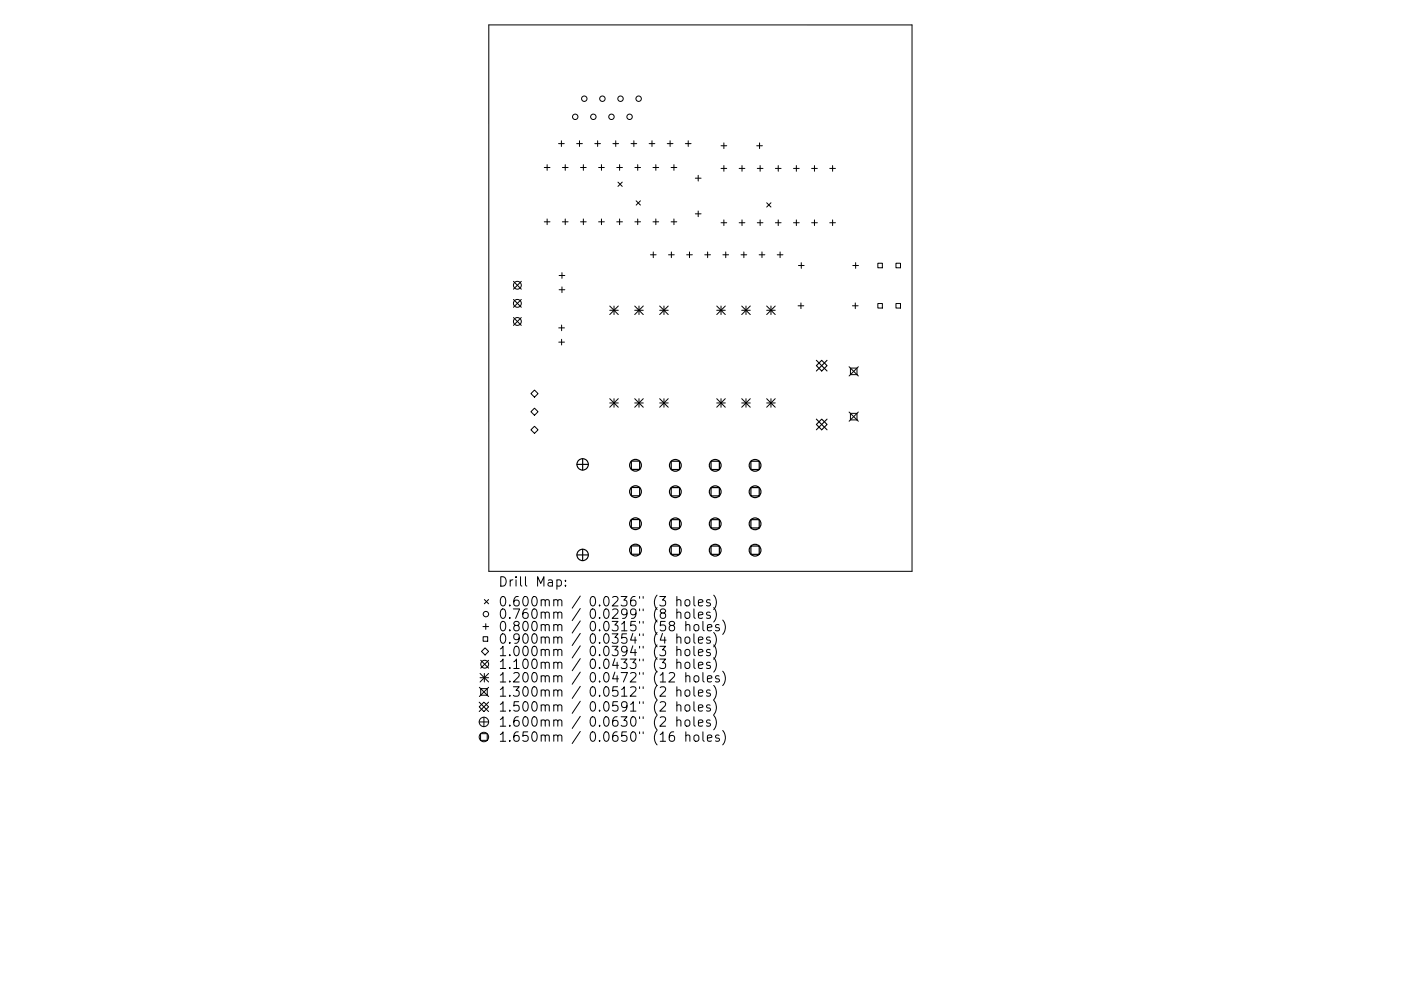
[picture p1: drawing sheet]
<svg xmlns="http://www.w3.org/2000/svg" width="297mm" height="210mm" viewBox="0 0 297 210" stroke-linecap="round" stroke-linejoin="round" font-family="sans-serif">
<defs><g id="words">
<g font-size="2.8">
<text x="105.6" y="124.5">Drill Map:</text>
<text x="105.6" y="128.7">0.600mm / 0.0236&quot; (3 holes)</text>
<text x="105.6" y="131.3">0.760mm / 0.0299&quot; (8 holes)</text>
<text x="105.6" y="133.9">0.800mm / 0.0315&quot; (58 holes)</text>
<text x="105.6" y="136.6">0.900mm / 0.0354&quot; (4 holes)</text>
<text x="105.6" y="139.2">1.000mm / 0.0394&quot; (3 holes)</text>
<text x="105.6" y="141.9">1.100mm / 0.0433&quot; (3 holes)</text>
<text x="105.6" y="144.8">1.200mm / 0.0472&quot; (12 holes)</text>
<text x="105.6" y="147.8">1.300mm / 0.0512&quot; (2 holes)</text>
<text x="105.6" y="151">1.500mm / 0.0591&quot; (2 holes)</text>
<text x="105.6" y="154.2">1.600mm / 0.0630&quot; (2 holes)</text>
<text x="105.6" y="157.4">1.650mm / 0.0650&quot; (16 holes)</text>
</g>
</g></defs>
<g fill="none" stroke="#000" stroke-width=".21">
<path d="M103.6 5.3h89.8v115.9h-89.8zM115.4 35.5h1.2M116 34.9v1.2M118.4 30.5h1.2M119 29.9v1.2M119.2 35.5h1.2M119.8 34.9v1.2M122.3 30.5h1.2M122.9 29.9v1.2M123.1 35.5h1.2M123.7 34.9v1.2M126.1 30.5h1.2"/>
<path d="M126.7 29.9v1.2M126.9 35.5h1.2M127.5 34.9v1.2M129.9 30.5h1.3M130.5 29.9v1.2M130.8 35.5h1.2M131 38.6l.9 .9M131.4 34.9v1.2M131.9 38.6l-.9 .9M133.8 30.5h1.2M134.4 29.9v1.2M134.6 35.5h1.2"/>
<path d="M135.2 34.9v1.2M137.6 30.5h1.2M138.2 29.9v1.2M138.4 35.5h1.3M139 34.9v1.2M141.5 30.5h1.2M142.1 29.9v1.2M142.3 35.5h1.2M142.9 34.9v1.2M145.3 30.5h1.2M145.9 29.9v1.2M147.4 37.8h1.2"/>
<path d="M148 37.2v1.2M152.9 30.9h1.2M152.9 35.7h1.2M153.5 30.3v1.2M153.5 35.1v1.2M156.7 35.7h1.2M157.3 35.1v1.2M160.4 30.9h1.2M160.6 35.7h1.2M161 30.3v1.2M161.2 35.1v1.2M164.4 35.7h1.2"/>
<path d="M165 35.1v1.2M168.2 35.7h1.2M168.8 35.1v1.2M172.1 35.7h1.2M172.7 35.1v1.2M175.9 35.7h1.2M176.5 35.1v1.2M108.9 59.7l1.6 1.7M110.5 59.7l-1.6 1.7M115.4 47.1h1.2M116 46.5v1.2M118.5 58.5h1.3"/>
<path d="M119.1 57.8v1.3M119.2 47.1h1.2M119.8 46.5v1.2M123.1 47.1h1.2M123.7 46.5v1.2M126.9 47.1h1.2M127.5 46.5v1.2M130.8 47.1h1.2M131.4 46.5v1.2M134.6 47.1h1.2M134.9 42.6l.9 .9M135.2 46.5v1.2"/>
<path d="M135.8 42.6l-.9 .9M137.9 54.1h1.2M138.4 47.1h1.3M138.5 53.5v1.2M139 46.5v1.2M141.7 54.1h1.3M142.3 47.1h1.2M142.3 53.5v1.2M142.9 46.5v1.2M145.6 54.1h1.2M146.2 53.5v1.2M147.4 45.4h1.2"/>
<path d="M148 44.8v1.2M149.4 54.1h1.2M150 53.5v1.2M152.9 47.3h1.2M153.3 54.1h1.2M153.5 46.7v1.2M153.9 53.5v1.2M156.7 47.3h1.2M157.1 54.1h1.2M157.3 46.7v1.2M157.7 53.5v1.2M160.6 47.3h1.2"/>
<path d="M160.9 54.1h1.3M161.2 46.7v1.2M161.6 53.5v1.2M162.6 43l.9 .9M163.5 43l-.9 .9M164.4 47.3h1.2M164.8 54.1h1.2M165 46.7v1.2M165.4 53.5v1.2M168.2 47.3h1.2M168.8 46.7v1.2M169.3 56.3h1.2"/>
<path d="M169.9 55.7v1.2M172.1 47.3h1.2M172.7 46.7v1.2M175.9 47.3h1.2M176.5 46.7v1.2M180.8 56.3h1.2M181.4 55.7v1.2M186.1 55.9h1v.9h-1zM190 55.9h.9v.9h-.9zM108.9 63.5l1.6 1.7M108.9 67.4l1.6 1.6M110.5 63.5l-1.6 1.7"/>
<path d="M110.5 67.4l-1.6 1.6M118.5 69.6h1.2M118.5 72.6h1.2M118.5 61.5h1.3M119.1 69v1.2M119.1 72v1.2M119.1 60.9v1.2M129.3 64.9l1.8 1.8M129.3 65.8h1.8M130.2 64.9v1.8M131.1 64.9l-1.8 1.8M134.6 65.8h1.8"/>
<path d="M134.6 64.9l1.8 1.8M135.5 64.9v1.8M136.4 64.9l-1.8 1.8M139.9 65.8h1.8M139.9 64.9l1.8 1.8M140.8 64.9v1.8M141.7 64.9l-1.8 1.8M152 65.8h1.8M152 64.9l1.8 1.8M152.9 64.9v1.8M153.8 64.9l-1.8 1.8M157.3 64.9l1.8 1.8"/>
<path d="M157.3 65.8h1.8M158.2 64.9v1.8M159.1 64.9l-1.8 1.8M162.6 65.8h1.8M162.6 64.9l1.8 1.8M163.5 64.9v1.8M164.4 64.9l-1.8 1.8M169.2 64.9h1.2M169.8 64.3v1.2M180 77.8l2 2M180.3 78.1h1.4v1.4h-1.4zM180.7 64.9h1.2"/>
<path d="M181.3 64.3v1.2M182 77.8l-2 2M186.1 64.4h1v1h-1zM190 64.4h.9v1h-.9zM112.6 83.5l.7-.7 .8 .7-.8 .8zM112.6 87.4l.7-.8 .8 .8-.8 .7zM112.6 91.2l.7-.8 .8 .8-.8 .7zM129.3 84.6l1.8 1.8M129.3 85.5h1.8M130.2 84.6v1.8M131.1 84.6l-1.8 1.8M134.6 85.5h1.8"/>
<path d="M134.6 84.6l1.8 1.8M135.5 84.6v1.8M136.4 84.6l-1.8 1.8M139.9 85.5h1.8M139.9 84.6l1.8 1.8M140.8 84.6v1.8M141.7 84.6l-1.8 1.8M152 85.5h1.8M152 84.6l1.8 1.8M152.9 84.6v1.8M153.8 84.6l-1.8 1.8M157.3 85.5h1.8"/>
<path d="M157.3 84.6l1.8 1.8M158.2 84.6v1.8M159.1 84.6l-1.8 1.8M162.6 85.5h1.8M162.6 84.6l1.8 1.8M163.5 84.6v1.8M164.4 84.6l-1.8 1.8M180 87.4l2 2M180.3 87.7h1.4v1.4h-1.4zM182 87.4l-2 2M102.4 132.9h1.2M102.4 135.1h1v1h-1z"/>
<path d="M102.7 127.2l.9 .9M102.8 137.5l.8 .7-.8 .8-.7-.8zM103 132.3v1.2M103.6 127.2l-.9 .9M118.1 123.1l.5-.1 .4 .4v.6l-.2 .3h-.7M119.9 124.2v.2M119.9 123.1v.2M142.3 132.7l-.4-.4 .1-.3 .3-.2 .5 .1 .2 .3-.1 .3-.8 .3-.2 .3 .1 .5 .3 .2h.3l.4-.3-.1-.6-.3-.2M143.5 127.4l.3-.2 .5 .1 .1 1.3M143.5 130.1a.5 .5 0 0 1 .9 0v1.1M143.5 135.3a.5 .5 0 0 1 .9 .1v1.1M143.5 138a.5 .5 0 0 1 .9 .1v1"/>
<path d="M143.5 126.6v2M143.5 129.2v2M143.5 134.5v2M143.5 137.1v2M143.5 139.8v2M145.3 127.4l.3-.2a.54 .54 0 0 1 .7 .4l-.1 .8a.54 .54 0 0 1-.6 .2 .54 .54 0 0 1-.4-.4zM145.3 130.1l.1-.1a.54 .54 0 0 1 .9 .2l-.1 .8a.54 .54 0 0 1-.6 .2 .54 .54 0 0 1-.4-.4zM145.3 135.3l.1-.1a.54 .54 0 0 1 .9 .3l-.1 .8a.54 .54 0 0 1-.6 .2 .54 .54 0 0 1-.4-.4zM145.3 138l.1-.1a.54 .54 0 0 1 .9 .3l-.1 .7a.54 .54 0 0 1-.6 .2 .54 .54 0 0 1-.4-.4zM145.4 132.7l.3-.2 .5 .1 .1 1.2M145.4 131.8v2M147.1 126.6v1.7l.3 .3"/>
<path d="M147.1 129.2v1.7l.3 .3M147.1 134.5v1.7l.3 .3M147.1 137.1v1.7l.3 .3M147.1 139.8v1.7l.3 .3M147.2 132.7a.54 .54 0 0 1 .6-.2 .54 .54 0 0 1 .4 .4v.6a.54 .54 0 0 1-.6 .4 .54 .54 0 0 1-.5-.4zM148.1 127.9l.9-.2-.1-.4-.5-.1-.3 .3 .1 1h.7M148.1 130.5l.9-.2-.1-.3-.5-.1-.3 .2 .1 1h.7M148.1 135.8l.9-.2-.1-.4-.5-.1-.3 .3 .1 1h.7M148.1 138.5l.9-.2-.1-.4-.5-.1-.3 .3 .1 .9h.7M149 131.8v1.8l.3 .2M150 133.2l.9-.2-.1-.4-.5-.1-.3 .3 .1 .9h.7M150.6 127.3l-.5-.1-.3 .3 .1 .3 .7 .2v.5h-.8"/>
<path d="M150.6 130l-.5-.1-.3 .2 .1 .3 .7 .2v.5h-.8M150.6 135.2l-.5-.1-.3 .3 .1 .3 .7 .2v.5h-.8M150.6 137.9l-.5-.1-.3 .3 .1 .3 .7 .1v.5h-.8M151.3 126.3a2.29 2.29 0 0 1 0 3M151.3 128.9a2.29 2.29 0 0 1 0 3.1M151.3 134.2a2.29 2.29 0 0 1 0 3M151.3 136.8a2.29 2.29 0 0 1 0 3.1M151.3 139.5a2.29 2.29 0 0 1 0 3.1M152.5 132.6l-.5-.1-.3 .3 .1 .3 .7 .2v.4h-.8M153.2 131.6a2.29 2.29 0 0 1 0 3M101.6 150l1-1 1 1-1 1zM101.6 149l2 2"/>
<path d="M101.6 153.2h2M101.6 145.8l2 2M101.8 142.9l1.8 1.8M101.8 143.8h1.8M101.9 155.7h1.4v1.4h-1.4zM101.9 146.1h1.4v1.4h-1.4zM101.9 140.1l1.7 1.7M102.6 152.2v2M102.7 142.9v1.8M103.6 140.1l-1.7 1.7M103.6 142.9l-1.8 1.8M103.6 145.8l-2 2"/>
<path d="M103.6 149l-2 2M141.9 142.9l.3-.2 .6 .1a.54 .54 0 0 1 .1 .8l-1.1 1.1h1.2M142.8 155.3a.79 .79 0 0 0-.9 .8v.8l.2 .3 .5 .1 .3-.2 .1-.7-.2-.3-.5-.1-.4 .4M143.5 140.7a.5 .5 0 0 1 .9 .1v1M143.5 146.6a.5 .5 0 0 1 .9 .1v1M143.5 149.7a.5 .5 0 0 1 .9 .1v1.1M143.5 152.9a.5 .5 0 0 1 .9 .1v1.1M143.5 145.7v2M143.5 148.9v2M143.5 152.1v2M145.3 140.7l.1-.1a.54 .54 0 0 1 .9 .3l-.1 .7-.6 .2-.4-.4zM145.3 146.6l.1-.1a.54 .54 0 0 1 .9 .3l-.1 .7a.54 .54 0 0 1-.6 .2 .54 .54 0 0 1-.4-.4z"/>
<path d="M145.3 149.7l.1-.1a.54 .54 0 0 1 .9 .3l-.1 .8a.54 .54 0 0 1-.6 .2 .54 .54 0 0 1-.4-.4zM145.3 152.9l.1-.1a.54 .54 0 0 1 .9 .3l-.1 .8a.54 .54 0 0 1-.6 .2 .54 .54 0 0 1-.4-.4zM145.4 143.6l.3-.2 .5 .1 .1 1.2M145.4 156.1l.3-.2 .5 .1 .1 1.3M145.4 142.7v2M145.4 155.3v2M147.1 145.7v1.7l.3 .3M147.1 148.9v1.7l.3 .3M147.1 152.1v1.7l.3 .3M147.2 143.6a.54 .54 0 0 1 .6-.2 .54 .54 0 0 1 .4 .3v.6a.54 .54 0 0 1-.6 .4 .54 .54 0 0 1-.5-.4zM147.2 156.1a.54 .54 0 0 1 .6-.2 .54 .54 0 0 1 .4 .4v.6a.54 .54 0 0 1-.6 .4 .54 .54 0 0 1-.5-.4zM148.1 141.2l.9-.2-.1-.4-.5-.1-.3 .3 .1 .9h.7"/>
<path d="M148.1 147l.9-.1-.1-.4-.5-.1-.3 .3 .1 .9h.7M148.1 150.2l.9-.2-.1-.4-.5-.1-.3 .3 .1 1h.7M148.1 153.4l.9-.2-.1-.4-.5-.1-.3 .3 .1 1h.7M149 142.7v1.7l.3 .3M149 155.3v1.7l.3 .3M150 144l.9-.2-.1-.3-.5-.1-.3 .2 .1 1h.7M150 156.6l.9-.2-.1-.4-.5-.1-.3 .3 .1 1h.7M150.6 140.6l-.5-.1-.3 .3 .1 .3 .7 .2v.4h-.8M150.6 146.5l-.5-.1-.3 .3 .1 .2 .7 .2v.5h-.8M150.6 149.6l-.5-.1-.3 .3 .1 .3 .7 .2v.5h-.8M150.6 152.8l-.5-.1-.3 .3 .1 .3 .7 .2v.5h-.8M151.3 145.4a2.29 2.29 0 0 1 0 3.1"/>
<path d="M151.3 148.6a2.29 2.29 0 0 1 0 3M151.3 151.8a2.29 2.29 0 0 1 0 3M152.5 143.5l-.5-.1-.3 .2 .1 .3 .7 .2v.5h-.8M152.5 156l-.5-.1-.3 .3 .1 .3 .7 .2v.5h-.8M153.2 142.4a2.29 2.29 0 0 1 0 3.1M153.2 155a2.29 2.29 0 0 1 0 3"/>
<circle cx="122" cy="24.8" r=".57"/>
<circle cx="123.9" cy="20.9" r=".57"/>
<circle cx="125.8" cy="24.8" r=".57"/>
<circle cx="127.7" cy="20.9" r=".57"/>
<circle cx="129.6" cy="24.8" r=".57"/>
<circle cx="131.6" cy="20.9" r=".57"/>
<circle cx="133.5" cy="24.8" r=".57"/>
<circle cx="135.4" cy="20.9" r=".57"/>
<circle cx="109.7" cy="64.4" r=".83"/>
<circle cx="109.7" cy="68.2" r=".83"/>
<circle cx="109.7" cy="60.5" r=".83"/>
<circle cx="103" cy="130.3" r=".57"/>
<circle cx="102.6" cy="156.4" r="1"/>
<circle cx="102.6" cy="153.2" r="1"/>
<circle cx="102.8" cy="140.9" r=".83"/>
</g>
<path d="M173.1 76.4l2.3 2.3M174.2 76.4l1.2 1.2-1.2 1.1-1.1-1.1zM175.4 76.4l-2.3 2.3M173.1 88.9l2.3 2.3M174.2 88.9l1.2 1.2-1.2 1.1-1.1-1.1zM175.4 88.9l-2.3 2.3" fill="none" stroke="#000" stroke-width=".23"/>
<g fill="none" stroke="#000" stroke-width=".24">
<path d="M122.3 98.5h2.4M123.5 97.3v2.4M122.3 117.7h2.4M123.5 116.5v2.4"/>
<circle cx="123.5" cy="98.5" r="1.21"/>
<circle cx="123.5" cy="117.7" r="1.21"/>
</g>
<g fill="none" stroke="#000" stroke-width=".25">
<path d="M133.9 97.8h1.7v1.8h-1.7zM142.3 97.9h1.8v1.7h-1.8zM150.8 97.9h1.7v1.7h-1.7zM159.2 97.9h1.8v1.7h-1.8zM133.9 103.4h1.7v1.8h-1.7zM133.9 110.2h1.7v1.8h-1.7zM133.9 115.8h1.7v1.8h-1.7zM142.3 103.4h1.8v1.8h-1.8zM142.3 110.3h1.8v1.7h-1.8zM142.3 115.8h1.8v1.8h-1.8zM150.8 103.4h1.7v1.8h-1.7zM150.8 110.3h1.7v1.7h-1.7z"/>
<path d="M150.8 115.8h1.7v1.8h-1.7zM159.2 103.4h1.8v1.8h-1.8zM159.2 110.3h1.8v1.7h-1.8zM159.2 115.8h1.8v1.8h-1.8z"/>
<circle cx="134.7" cy="98.7" r="1.25"/>
<circle cx="143.2" cy="98.7" r="1.25"/>
<circle cx="151.6" cy="98.7" r="1.25"/>
<circle cx="160.1" cy="98.7" r="1.25"/>
<circle cx="134.7" cy="116.7" r="1.25"/>
<circle cx="134.7" cy="111.1" r="1.25"/>
<circle cx="134.7" cy="104.3" r="1.25"/>
<circle cx="143.2" cy="116.7" r="1.25"/>
<circle cx="143.2" cy="111.1" r="1.25"/>
<circle cx="143.2" cy="104.3" r="1.25"/>
<circle cx="151.6" cy="116.7" r="1.25"/>
<circle cx="151.6" cy="111.1" r="1.25"/>
<circle cx="151.6" cy="104.3" r="1.25"/>
<circle cx="160.1" cy="116.7" r="1.25"/>
<circle cx="160.1" cy="111.1" r="1.25"/>
<circle cx="160.1" cy="104.3" r="1.25"/>
</g>
<use href="#words"/>
</svg>
